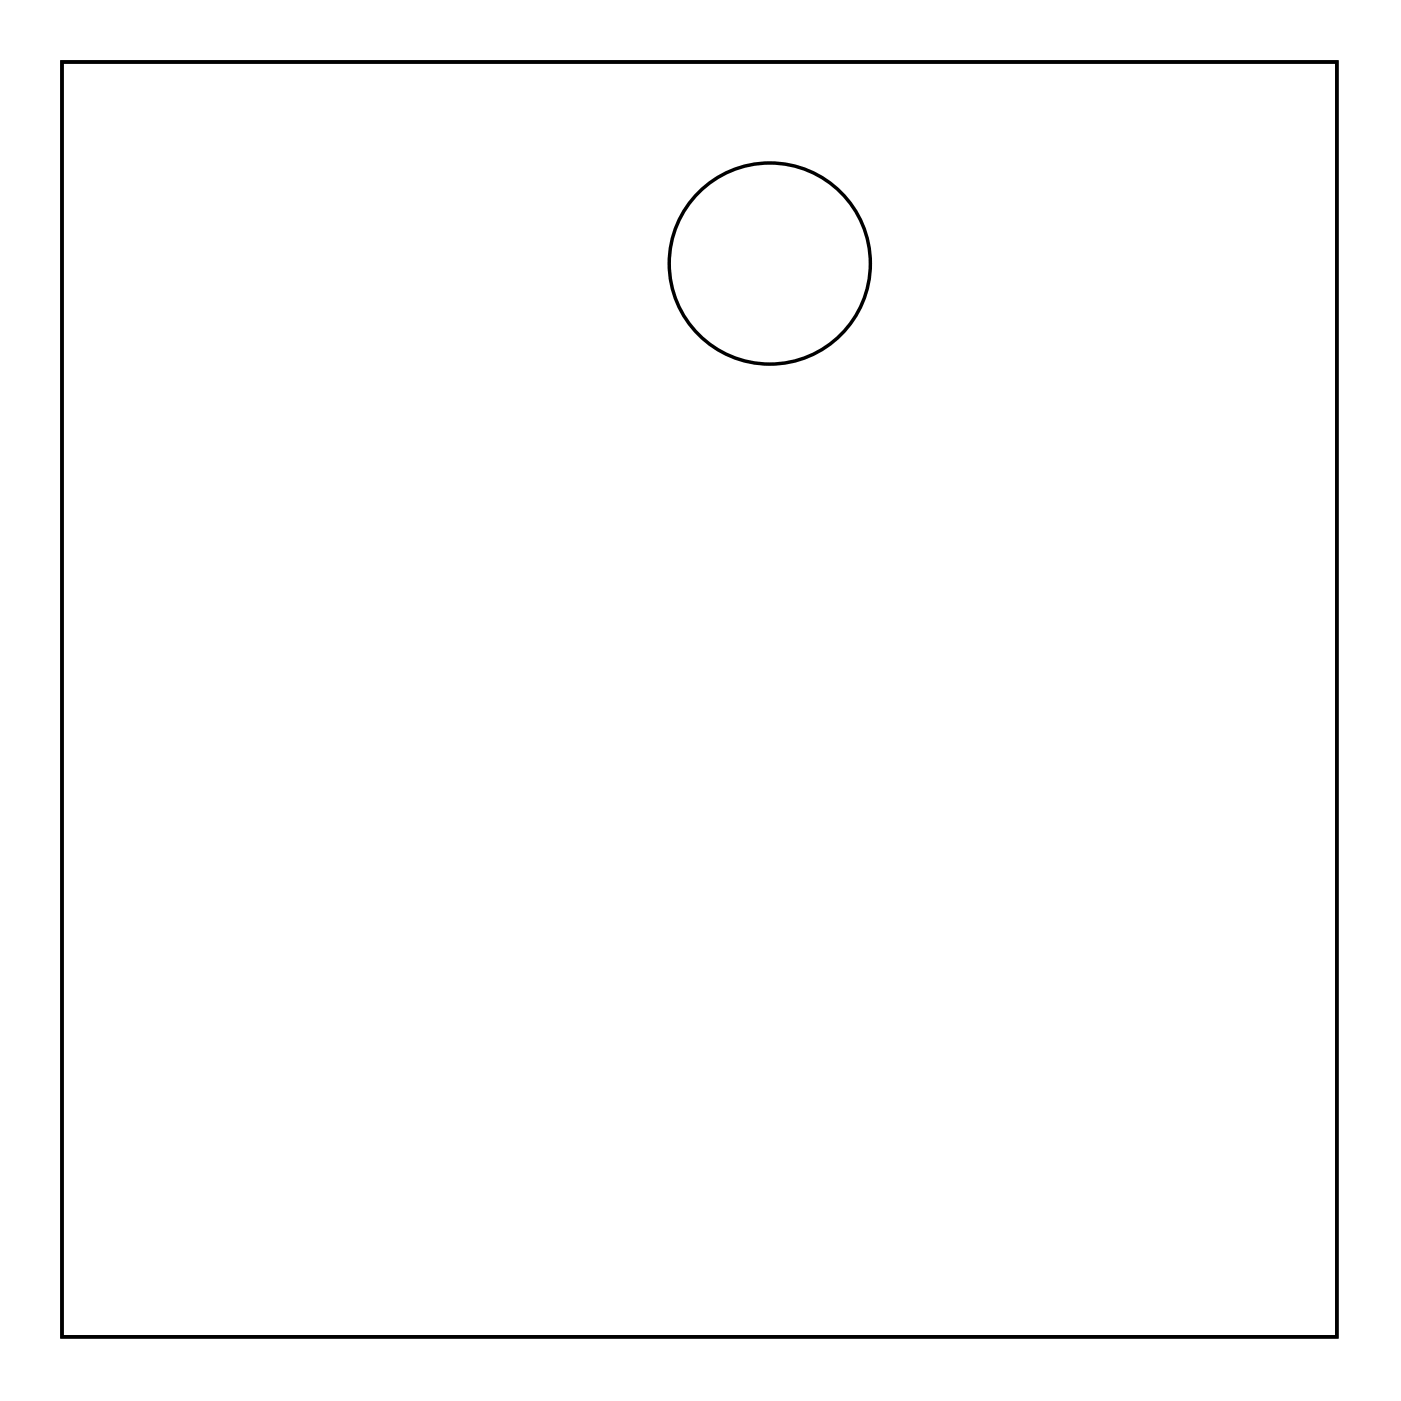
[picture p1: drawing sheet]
<svg xmlns="http://www.w3.org/2000/svg" width="82mm" height="82mm" viewBox="0 0 82 82" stroke-linecap="round" stroke-linejoin="round" font-family="sans-serif">
<g fill="none" stroke="#000" stroke-width=".2">
<path d="M3.6 3.6h74.8v74.8h-74.8z"/>
<circle cx="45.2" cy="15.5" r="5.9"/>
</g>
<path d="M3.6 3.6h74.8v74.8h-74.8zM3.6 3.6v74.8h74.8v-74.8z" fill="#000"/>
<circle cx="37" cy="25.6" r=".67" fill="#fff"/>
<circle cx="37" cy="25.6" r=".67" fill="none" stroke="#fff" stroke-width=".69" stroke-linecap="butt"/>
<path d="M36.3 24.9h1.4v1.4h-1.4z" fill="#fff"/>
<path d="M36.3 24.9h1.4v1.4h-1.4z" fill="none" stroke="#fff" stroke-width=".69" stroke-linecap="butt"/>
<circle cx="37" cy="28.2" r=".67" fill="#fff"/>
<circle cx="37" cy="28.2" r=".67" fill="none" stroke="#fff" stroke-width=".69" stroke-linecap="butt"/>
<circle cx="37" cy="30.7" r=".67" fill="#fff"/>
<circle cx="37" cy="30.7" r=".67" fill="none" stroke="#fff" stroke-width=".69" stroke-linecap="butt"/>
<circle cx="37" cy="33.2" r=".67" fill="#fff"/>
<circle cx="37" cy="33.2" r=".67" fill="none" stroke="#fff" stroke-width=".69" stroke-linecap="butt"/>
<circle cx="37" cy="35.8" r=".67" fill="#fff"/>
<circle cx="37" cy="35.8" r=".67" fill="none" stroke="#fff" stroke-width=".69" stroke-linecap="butt"/>
<circle cx="37" cy="38.3" r=".67" fill="#fff"/>
<circle cx="37" cy="38.3" r=".67" fill="none" stroke="#fff" stroke-width=".69" stroke-linecap="butt"/>
<circle cx="37" cy="40.9" r=".67" fill="#fff"/>
<circle cx="37" cy="40.9" r=".67" fill="none" stroke="#fff" stroke-width=".69" stroke-linecap="butt"/>
<circle cx="37" cy="43.4" r=".67" fill="#fff"/>
<circle cx="37" cy="43.4" r=".67" fill="none" stroke="#fff" stroke-width=".69" stroke-linecap="butt"/>
<circle cx="37" cy="45.9" r=".67" fill="#fff"/>
<circle cx="37" cy="45.9" r=".67" fill="none" stroke="#fff" stroke-width=".69" stroke-linecap="butt"/>
<circle cx="37" cy="48.5" r=".67" fill="#fff"/>
<circle cx="37" cy="48.5" r=".67" fill="none" stroke="#fff" stroke-width=".69" stroke-linecap="butt"/>
<circle cx="37" cy="51" r=".67" fill="#fff"/>
<circle cx="37" cy="51" r=".67" fill="none" stroke="#fff" stroke-width=".69" stroke-linecap="butt"/>
<circle cx="37" cy="53.6" r=".67" fill="#fff"/>
<circle cx="37" cy="53.6" r=".67" fill="none" stroke="#fff" stroke-width=".69" stroke-linecap="butt"/>
<circle cx="37" cy="56.1" r=".67" fill="#fff"/>
<circle cx="37" cy="56.1" r=".67" fill="none" stroke="#fff" stroke-width=".69" stroke-linecap="butt"/>
<circle cx="37" cy="58.6" r=".67" fill="#fff"/>
<circle cx="37" cy="58.6" r=".67" fill="none" stroke="#fff" stroke-width=".69" stroke-linecap="butt"/>
<circle cx="37" cy="61.2" r=".67" fill="#fff"/>
<circle cx="37" cy="61.2" r=".67" fill="none" stroke="#fff" stroke-width=".69" stroke-linecap="butt"/>
<circle cx="52.2" cy="25.6" r=".67" fill="#fff"/>
<circle cx="52.2" cy="25.6" r=".67" fill="none" stroke="#fff" stroke-width=".69" stroke-linecap="butt"/>
<circle cx="52.2" cy="28.2" r=".67" fill="#fff"/>
<circle cx="52.2" cy="28.2" r=".67" fill="none" stroke="#fff" stroke-width=".69" stroke-linecap="butt"/>
<circle cx="52.2" cy="30.7" r=".67" fill="#fff"/>
<circle cx="52.2" cy="30.7" r=".67" fill="none" stroke="#fff" stroke-width=".69" stroke-linecap="butt"/>
<circle cx="52.2" cy="33.2" r=".67" fill="#fff"/>
<circle cx="52.2" cy="33.2" r=".67" fill="none" stroke="#fff" stroke-width=".69" stroke-linecap="butt"/>
<circle cx="52.2" cy="35.8" r=".67" fill="#fff"/>
<circle cx="52.2" cy="35.8" r=".67" fill="none" stroke="#fff" stroke-width=".69" stroke-linecap="butt"/>
<circle cx="52.2" cy="38.3" r=".67" fill="#fff"/>
<circle cx="52.2" cy="38.3" r=".67" fill="none" stroke="#fff" stroke-width=".69" stroke-linecap="butt"/>
<circle cx="52.2" cy="40.9" r=".67" fill="#fff"/>
<circle cx="52.2" cy="40.9" r=".67" fill="none" stroke="#fff" stroke-width=".69" stroke-linecap="butt"/>
<circle cx="52.2" cy="43.4" r=".67" fill="#fff"/>
<circle cx="52.2" cy="43.4" r=".67" fill="none" stroke="#fff" stroke-width=".69" stroke-linecap="butt"/>
<circle cx="52.2" cy="45.9" r=".67" fill="#fff"/>
<circle cx="52.2" cy="45.9" r=".67" fill="none" stroke="#fff" stroke-width=".69" stroke-linecap="butt"/>
<circle cx="52.2" cy="48.5" r=".67" fill="#fff"/>
<circle cx="52.2" cy="48.5" r=".67" fill="none" stroke="#fff" stroke-width=".69" stroke-linecap="butt"/>
<circle cx="52.2" cy="51" r=".67" fill="#fff"/>
<circle cx="52.2" cy="51" r=".67" fill="none" stroke="#fff" stroke-width=".69" stroke-linecap="butt"/>
<circle cx="52.2" cy="53.6" r=".67" fill="#fff"/>
<circle cx="52.2" cy="53.6" r=".67" fill="none" stroke="#fff" stroke-width=".69" stroke-linecap="butt"/>
<circle cx="52.2" cy="56.1" r=".67" fill="#fff"/>
<circle cx="52.2" cy="56.1" r=".67" fill="none" stroke="#fff" stroke-width=".69" stroke-linecap="butt"/>
<circle cx="52.2" cy="58.6" r=".67" fill="#fff"/>
<circle cx="52.2" cy="58.6" r=".67" fill="none" stroke="#fff" stroke-width=".69" stroke-linecap="butt"/>
<circle cx="52.2" cy="61.2" r=".67" fill="#fff"/>
<circle cx="52.2" cy="61.2" r=".67" fill="none" stroke="#fff" stroke-width=".69" stroke-linecap="butt"/>
<circle cx="11.6" cy="61.2" r=".72" fill="#fff"/>
<circle cx="11.6" cy="61.2" r=".72" fill="none" stroke="#fff" stroke-width=".69" stroke-linecap="butt"/>
<path d="M9.9 60.5h3.3v1.4h-3.3zM10.9 61.2a.72 .72 0 0 0 1.4 0 .72 .72 0 0 0-1.4 0z" fill="#fff"/>
<g fill="none" stroke="#fff" stroke-width=".25">
<path d="M9.9 60.5h3.3v1.4h-3.3z"/>
<circle cx="11.6" cy="61.2" r=".72"/>
</g>
<circle cx="11.6" cy="58.6" r=".72" fill="#fff"/>
<circle cx="11.6" cy="58.6" r=".72" fill="none" stroke="#fff" stroke-width=".69" stroke-linecap="butt"/>
<path d="M9.9 57.9h3.3v1.5h-3.3zM10.9 58.6a.72 .72 0 0 0 1.4 0 .72 .72 0 0 0-1.4 0z" fill="#fff"/>
<g fill="none" stroke="#fff" stroke-width=".25">
<path d="M9.9 57.9h3.3v1.5h-3.3z"/>
<circle cx="11.6" cy="58.6" r=".72"/>
</g>
<circle cx="11.6" cy="56.1" r=".72" fill="#fff"/>
<circle cx="11.6" cy="56.1" r=".72" fill="none" stroke="#fff" stroke-width=".69" stroke-linecap="butt"/>
<path d="M9.9 55.4h3.3v1.4h-3.3zM10.9 56.1a.72 .72 0 0 0 1.4 0 .72 .72 0 0 0-1.4 0z" fill="#fff"/>
<g fill="none" stroke="#fff" stroke-width=".25">
<path d="M9.9 55.4h3.3v1.4h-3.3z"/>
<circle cx="11.6" cy="56.1" r=".72"/>
</g>
<circle cx="11.6" cy="53.6" r=".72" fill="#fff"/>
<circle cx="11.6" cy="53.6" r=".72" fill="none" stroke="#fff" stroke-width=".69" stroke-linecap="butt"/>
<path d="M9.9 52.8h3.3v1.5h-3.3zM10.9 53.6a.72 .72 0 0 0 1.4 0 .72 .72 0 0 0-1.4 0z" fill="#fff"/>
<g fill="none" stroke="#fff" stroke-width=".25">
<path d="M9.9 52.8h3.3v1.5h-3.3z"/>
<circle cx="11.6" cy="53.6" r=".72"/>
</g>
<circle cx="11.6" cy="51" r=".72" fill="#fff"/>
<circle cx="11.6" cy="51" r=".72" fill="none" stroke="#fff" stroke-width=".69" stroke-linecap="butt"/>
<path d="M9.9 50.3h3.3v1.4h-3.3zM10.9 51a.72 .72 0 0 0 1.4 0 .72 .72 0 0 0-1.4 0z" fill="#fff"/>
<g fill="none" stroke="#fff" stroke-width=".25">
<path d="M9.9 50.3h3.3v1.4h-3.3z"/>
<circle cx="11.6" cy="51" r=".72"/>
</g>
<circle cx="11.6" cy="48.5" r=".72" fill="#fff"/>
<circle cx="11.6" cy="48.5" r=".72" fill="none" stroke="#fff" stroke-width=".69" stroke-linecap="butt"/>
<path d="M9.9 47.8h3.3v1.4h-3.3zM10.9 48.5a.72 .72 0 0 0 1.4 0 .72 .72 0 0 0-1.4 0z" fill="#fff"/>
<g fill="none" stroke="#fff" stroke-width=".25">
<path d="M9.9 47.8h3.3v1.4h-3.3z"/>
<circle cx="11.6" cy="48.5" r=".72"/>
</g>
<circle cx="11.6" cy="45.9" r=".72" fill="#fff"/>
<circle cx="11.6" cy="45.9" r=".72" fill="none" stroke="#fff" stroke-width=".69" stroke-linecap="butt"/>
<path d="M9.9 45.2h3.3v1.5h-3.3zM10.9 45.9a.72 .72 0 0 0 1.4 0 .72 .72 0 0 0-1.4 0z" fill="#fff"/>
<g fill="none" stroke="#fff" stroke-width=".25">
<path d="M9.9 45.2h3.3v1.5h-3.3z"/>
<circle cx="11.6" cy="45.9" r=".72"/>
</g>
<circle cx="11.6" cy="43.4" r=".72" fill="#fff"/>
<circle cx="11.6" cy="43.4" r=".72" fill="none" stroke="#fff" stroke-width=".69" stroke-linecap="butt"/>
<path d="M9.9 42.7h3.3v1.4h-3.3zM10.9 43.4a.72 .72 0 0 0 1.4 0 .72 .72 0 0 0-1.4 0z" fill="#fff"/>
<g fill="none" stroke="#fff" stroke-width=".25">
<path d="M9.9 42.7h3.3v1.4h-3.3z"/>
<circle cx="11.6" cy="43.4" r=".72"/>
</g>
<circle cx="26.8" cy="43.4" r=".72" fill="#fff"/>
<circle cx="26.8" cy="43.4" r=".72" fill="none" stroke="#fff" stroke-width=".69" stroke-linecap="butt"/>
<path d="M25.2 42.7h3.3v1.4h-3.3zM26.1 43.4a.72 .72 0 0 0 1.4 0 .72 .72 0 0 0-1.4 0z" fill="#fff"/>
<g fill="none" stroke="#fff" stroke-width=".25">
<path d="M25.2 42.7h3.3v1.4h-3.3z"/>
<circle cx="26.8" cy="43.4" r=".72"/>
</g>
<circle cx="26.8" cy="45.9" r=".72" fill="#fff"/>
<circle cx="26.8" cy="45.9" r=".72" fill="none" stroke="#fff" stroke-width=".69" stroke-linecap="butt"/>
<path d="M25.2 45.2h3.3v1.5h-3.3zM26.1 45.9a.72 .72 0 0 0 1.4 0 .72 .72 0 0 0-1.4 0z" fill="#fff"/>
<g fill="none" stroke="#fff" stroke-width=".25">
<path d="M25.2 45.2h3.3v1.5h-3.3z"/>
<circle cx="26.8" cy="45.9" r=".72"/>
</g>
<circle cx="26.8" cy="48.5" r=".72" fill="#fff"/>
<circle cx="26.8" cy="48.5" r=".72" fill="none" stroke="#fff" stroke-width=".69" stroke-linecap="butt"/>
<path d="M25.2 47.8h3.3v1.4h-3.3zM26.1 48.5a.72 .72 0 0 0 1.4 0 .72 .72 0 0 0-1.4 0z" fill="#fff"/>
<g fill="none" stroke="#fff" stroke-width=".25">
<path d="M25.2 47.8h3.3v1.4h-3.3z"/>
<circle cx="26.8" cy="48.5" r=".72"/>
</g>
<circle cx="26.8" cy="51" r=".72" fill="#fff"/>
<circle cx="26.8" cy="51" r=".72" fill="none" stroke="#fff" stroke-width=".69" stroke-linecap="butt"/>
<path d="M25.2 50.3h3.3v1.4h-3.3zM26.1 51a.72 .72 0 0 0 1.4 0 .72 .72 0 0 0-1.4 0z" fill="#fff"/>
<g fill="none" stroke="#fff" stroke-width=".25">
<path d="M25.2 50.3h3.3v1.4h-3.3z"/>
<circle cx="26.8" cy="51" r=".72"/>
</g>
<circle cx="26.8" cy="53.6" r=".72" fill="#fff"/>
<circle cx="26.8" cy="53.6" r=".72" fill="none" stroke="#fff" stroke-width=".69" stroke-linecap="butt"/>
<path d="M25.2 52.8h3.3v1.5h-3.3zM26.1 53.6a.72 .72 0 0 0 1.4 0 .72 .72 0 0 0-1.4 0z" fill="#fff"/>
<g fill="none" stroke="#fff" stroke-width=".25">
<path d="M25.2 52.8h3.3v1.5h-3.3z"/>
<circle cx="26.8" cy="53.6" r=".72"/>
</g>
<circle cx="26.8" cy="56.1" r=".72" fill="#fff"/>
<circle cx="26.8" cy="56.1" r=".72" fill="none" stroke="#fff" stroke-width=".69" stroke-linecap="butt"/>
<path d="M25.2 55.4h3.3v1.4h-3.3zM26.1 56.1a.72 .72 0 0 0 1.4 0 .72 .72 0 0 0-1.4 0z" fill="#fff"/>
<g fill="none" stroke="#fff" stroke-width=".25">
<path d="M25.2 55.4h3.3v1.4h-3.3z"/>
<circle cx="26.8" cy="56.1" r=".72"/>
</g>
<circle cx="26.8" cy="58.6" r=".72" fill="#fff"/>
<circle cx="26.8" cy="58.6" r=".72" fill="none" stroke="#fff" stroke-width=".69" stroke-linecap="butt"/>
<path d="M25.2 57.9h3.3v1.5h-3.3zM26.1 58.6a.72 .72 0 0 0 1.4 0 .72 .72 0 0 0-1.4 0z" fill="#fff"/>
<g fill="none" stroke="#fff" stroke-width=".25">
<path d="M25.2 57.9h3.3v1.5h-3.3z"/>
<circle cx="26.8" cy="58.6" r=".72"/>
</g>
<circle cx="26.8" cy="61.2" r=".72" fill="#fff"/>
<circle cx="26.8" cy="61.2" r=".72" fill="none" stroke="#fff" stroke-width=".69" stroke-linecap="butt"/>
<path d="M25.2 60.5h3.3v1.4h-3.3zM26.1 61.2a.72 .72 0 0 0 1.4 0 .72 .72 0 0 0-1.4 0z" fill="#fff"/>
<g fill="none" stroke="#fff" stroke-width=".25">
<path d="M25.2 60.5h3.3v1.4h-3.3z"/>
<circle cx="26.8" cy="61.2" r=".72"/>
</g>
<circle cx="23" cy="40.9" r=".7" fill="#fff"/>
<circle cx="23" cy="40.9" r=".7" fill="none" stroke="#fff" stroke-width=".76" stroke-linecap="butt"/>
<circle cx="12.9" cy="40.9" r=".7" fill="#fff"/>
<circle cx="12.9" cy="40.9" r=".7" fill="none" stroke="#fff" stroke-width=".76" stroke-linecap="butt"/>
<circle cx="31.9" cy="53.6" r=".7" fill="#fff"/>
<circle cx="31.9" cy="53.6" r=".7" fill="none" stroke="#fff" stroke-width=".76" stroke-linecap="butt"/>
<circle cx="31.9" cy="43.4" r=".7" fill="#fff"/>
<circle cx="31.9" cy="43.4" r=".7" fill="none" stroke="#fff" stroke-width=".76" stroke-linecap="butt"/>
<path d="M9.6 17.2h1.5v1.6h-1.5z" fill="#fff"/>
<path d="M9.6 17.2h1.5v1.6h-1.5z" fill="none" stroke="#fff" stroke-width=".76" stroke-linecap="butt"/>
<circle cx="10.3" cy="18" r=".76" fill="#fff"/>
<circle cx="10.3" cy="18" r=".76" fill="none" stroke="#fff" stroke-width=".76" stroke-linecap="butt"/>
<circle cx="10.3" cy="23.1" r=".76" fill="#fff"/>
<circle cx="10.3" cy="23.1" r=".76" fill="none" stroke="#fff" stroke-width=".76" stroke-linecap="butt"/>
<path d="M9.6 29.9h1.5v1.6h-1.5z" fill="#fff"/>
<path d="M9.6 29.9h1.5v1.6h-1.5z" fill="none" stroke="#fff" stroke-width=".76" stroke-linecap="butt"/>
<circle cx="10.3" cy="30.7" r=".76" fill="#fff"/>
<circle cx="10.3" cy="30.7" r=".76" fill="none" stroke="#fff" stroke-width=".76" stroke-linecap="butt"/>
<circle cx="10.3" cy="35.8" r=".76" fill="#fff"/>
<circle cx="10.3" cy="35.8" r=".76" fill="none" stroke="#fff" stroke-width=".76" stroke-linecap="butt"/>
<path d="M74.3 26.1h1.5v1.6h-1.5z" fill="#fff"/>
<path d="M74.3 26.1h1.5v1.6h-1.5z" fill="none" stroke="#fff" stroke-width=".76" stroke-linecap="butt"/>
<circle cx="75.1" cy="26.9" r=".76" fill="#fff"/>
<circle cx="75.1" cy="26.9" r=".76" fill="none" stroke="#fff" stroke-width=".76" stroke-linecap="butt"/>
<circle cx="75.1" cy="21.8" r=".76" fill="#fff"/>
<circle cx="75.1" cy="21.8" r=".76" fill="none" stroke="#fff" stroke-width=".76" stroke-linecap="butt"/>
<circle cx="30.6" cy="21.8" r=".74" fill="#fff"/>
<circle cx="30.6" cy="21.8" r=".74" fill="none" stroke="#fff" stroke-width=".76" stroke-linecap="butt"/>
<circle cx="28.1" cy="21.8" r=".74" fill="#fff"/>
<circle cx="28.1" cy="21.8" r=".74" fill="none" stroke="#fff" stroke-width=".76" stroke-linecap="butt"/>
<circle cx="25.6" cy="21.8" r=".74" fill="#fff"/>
<circle cx="25.6" cy="21.8" r=".74" fill="none" stroke="#fff" stroke-width=".76" stroke-linecap="butt"/>
<circle cx="23" cy="21.8" r=".74" fill="#fff"/>
<circle cx="23" cy="21.8" r=".74" fill="none" stroke="#fff" stroke-width=".76" stroke-linecap="butt"/>
<circle cx="20.5" cy="66.3" r=".74" fill="#fff"/>
<circle cx="20.5" cy="66.3" r=".74" fill="none" stroke="#fff" stroke-width=".76" stroke-linecap="butt"/>
<circle cx="17.9" cy="66.3" r=".74" fill="#fff"/>
<circle cx="17.9" cy="66.3" r=".74" fill="none" stroke="#fff" stroke-width=".76" stroke-linecap="butt"/>
<circle cx="73.8" cy="34.5" r=".74" fill="#fff"/>
<circle cx="73.8" cy="34.5" r=".74" fill="none" stroke="#fff" stroke-width=".76" stroke-linecap="butt"/>
<circle cx="73.8" cy="37.1" r=".74" fill="#fff"/>
<circle cx="73.8" cy="37.1" r=".74" fill="none" stroke="#fff" stroke-width=".76" stroke-linecap="butt"/>
<circle cx="73.8" cy="39.6" r=".74" fill="#fff"/>
<circle cx="73.8" cy="39.6" r=".74" fill="none" stroke="#fff" stroke-width=".76" stroke-linecap="butt"/>
<circle cx="53.5" cy="12.9" r=".74" fill="#fff"/>
<circle cx="53.5" cy="12.9" r=".74" fill="none" stroke="#fff" stroke-width=".76" stroke-linecap="butt"/>
<circle cx="56" cy="12.9" r=".74" fill="#fff"/>
<circle cx="56" cy="12.9" r=".74" fill="none" stroke="#fff" stroke-width=".76" stroke-linecap="butt"/>
<circle cx="58.6" cy="12.9" r=".74" fill="#fff"/>
<circle cx="58.6" cy="12.9" r=".74" fill="none" stroke="#fff" stroke-width=".76" stroke-linecap="butt"/>
<circle cx="61.1" cy="12.9" r=".74" fill="#fff"/>
<circle cx="61.1" cy="12.9" r=".74" fill="none" stroke="#fff" stroke-width=".76" stroke-linecap="butt"/>
<circle cx="63.7" cy="12.9" r=".74" fill="#fff"/>
<circle cx="63.7" cy="12.9" r=".74" fill="none" stroke="#fff" stroke-width=".76" stroke-linecap="butt"/>
<circle cx="66.2" cy="12.9" r=".74" fill="#fff"/>
<circle cx="66.2" cy="12.9" r=".74" fill="none" stroke="#fff" stroke-width=".76" stroke-linecap="butt"/>
<circle cx="68.7" cy="12.9" r=".74" fill="#fff"/>
<circle cx="68.7" cy="12.9" r=".74" fill="none" stroke="#fff" stroke-width=".76" stroke-linecap="butt"/>
<circle cx="71.3" cy="12.9" r=".74" fill="#fff"/>
<circle cx="71.3" cy="12.9" r=".74" fill="none" stroke="#fff" stroke-width=".76" stroke-linecap="butt"/>
<circle cx="53.5" cy="10.4" r=".74" fill="#fff"/>
<circle cx="53.5" cy="10.4" r=".74" fill="none" stroke="#fff" stroke-width=".76" stroke-linecap="butt"/>
<circle cx="56" cy="10.4" r=".74" fill="#fff"/>
<circle cx="56" cy="10.4" r=".74" fill="none" stroke="#fff" stroke-width=".76" stroke-linecap="butt"/>
<circle cx="58.6" cy="10.4" r=".74" fill="#fff"/>
<circle cx="58.6" cy="10.4" r=".74" fill="none" stroke="#fff" stroke-width=".76" stroke-linecap="butt"/>
<circle cx="61.1" cy="10.4" r=".74" fill="#fff"/>
<circle cx="61.1" cy="10.4" r=".74" fill="none" stroke="#fff" stroke-width=".76" stroke-linecap="butt"/>
<circle cx="63.7" cy="10.4" r=".74" fill="#fff"/>
<circle cx="63.7" cy="10.4" r=".74" fill="none" stroke="#fff" stroke-width=".76" stroke-linecap="butt"/>
<circle cx="66.2" cy="10.4" r=".74" fill="#fff"/>
<circle cx="66.2" cy="10.4" r=".74" fill="none" stroke="#fff" stroke-width=".76" stroke-linecap="butt"/>
<circle cx="68.7" cy="10.4" r=".74" fill="#fff"/>
<circle cx="68.7" cy="10.4" r=".74" fill="none" stroke="#fff" stroke-width=".76" stroke-linecap="butt"/>
<circle cx="71.3" cy="10.4" r=".74" fill="#fff"/>
<circle cx="71.3" cy="10.4" r=".74" fill="none" stroke="#fff" stroke-width=".76" stroke-linecap="butt"/>
<circle cx="53.5" cy="7.8" r=".74" fill="#fff"/>
<circle cx="53.5" cy="7.8" r=".74" fill="none" stroke="#fff" stroke-width=".76" stroke-linecap="butt"/>
<circle cx="56" cy="7.8" r=".74" fill="#fff"/>
<circle cx="56" cy="7.8" r=".74" fill="none" stroke="#fff" stroke-width=".76" stroke-linecap="butt"/>
<circle cx="58.6" cy="7.8" r=".74" fill="#fff"/>
<circle cx="58.6" cy="7.8" r=".74" fill="none" stroke="#fff" stroke-width=".76" stroke-linecap="butt"/>
<circle cx="61.1" cy="7.8" r=".74" fill="#fff"/>
<circle cx="61.1" cy="7.8" r=".74" fill="none" stroke="#fff" stroke-width=".76" stroke-linecap="butt"/>
<circle cx="63.7" cy="7.8" r=".74" fill="#fff"/>
<circle cx="63.7" cy="7.8" r=".74" fill="none" stroke="#fff" stroke-width=".76" stroke-linecap="butt"/>
<circle cx="66.2" cy="7.8" r=".74" fill="#fff"/>
<circle cx="66.2" cy="7.8" r=".74" fill="none" stroke="#fff" stroke-width=".76" stroke-linecap="butt"/>
<circle cx="68.7" cy="7.8" r=".74" fill="#fff"/>
<circle cx="68.7" cy="7.8" r=".74" fill="none" stroke="#fff" stroke-width=".76" stroke-linecap="butt"/>
<circle cx="71.3" cy="7.8" r=".74" fill="#fff"/>
<circle cx="71.3" cy="7.8" r=".74" fill="none" stroke="#fff" stroke-width=".76" stroke-linecap="butt"/>
<circle cx="56" cy="56.1" r=".74" fill="#fff"/>
<circle cx="56" cy="56.1" r=".74" fill="none" stroke="#fff" stroke-width=".76" stroke-linecap="butt"/>
<circle cx="56" cy="58.6" r=".74" fill="#fff"/>
<circle cx="56" cy="58.6" r=".74" fill="none" stroke="#fff" stroke-width=".76" stroke-linecap="butt"/>
<circle cx="30.2" cy="66.3" r=".7" fill="#fff"/>
<circle cx="30.2" cy="66.3" r=".7" fill="none" stroke="#fff" stroke-width=".76" stroke-linecap="butt"/>
<circle cx="30.2" cy="72.8" r=".7" fill="#fff"/>
<circle cx="30.2" cy="72.8" r=".7" fill="none" stroke="#fff" stroke-width=".76" stroke-linecap="butt"/>
<circle cx="25.7" cy="66.3" r=".7" fill="#fff"/>
<circle cx="25.7" cy="66.3" r=".7" fill="none" stroke="#fff" stroke-width=".76" stroke-linecap="butt"/>
<circle cx="25.7" cy="72.8" r=".7" fill="#fff"/>
<circle cx="25.7" cy="72.8" r=".7" fill="none" stroke="#fff" stroke-width=".76" stroke-linecap="butt"/>
<circle cx="62.4" cy="66.3" r=".7" fill="#fff"/>
<circle cx="62.4" cy="66.3" r=".7" fill="none" stroke="#fff" stroke-width=".76" stroke-linecap="butt"/>
<circle cx="62.4" cy="72.8" r=".7" fill="#fff"/>
<circle cx="62.4" cy="72.8" r=".7" fill="none" stroke="#fff" stroke-width=".76" stroke-linecap="butt"/>
<circle cx="57.9" cy="66.3" r=".7" fill="#fff"/>
<circle cx="57.9" cy="66.3" r=".7" fill="none" stroke="#fff" stroke-width=".76" stroke-linecap="butt"/>
<circle cx="57.9" cy="72.8" r=".7" fill="#fff"/>
<circle cx="57.9" cy="72.8" r=".7" fill="none" stroke="#fff" stroke-width=".76" stroke-linecap="butt"/>
<circle cx="34.4" cy="35.8" r=".74" fill="#fff"/>
<circle cx="34.4" cy="35.8" r=".74" fill="none" stroke="#fff" stroke-width=".76" stroke-linecap="butt"/>
<circle cx="34.4" cy="38.3" r=".74" fill="#fff"/>
<circle cx="34.4" cy="38.3" r=".74" fill="none" stroke="#fff" stroke-width=".76" stroke-linecap="butt"/>
<circle cx="34.4" cy="40.9" r=".74" fill="#fff"/>
<circle cx="34.4" cy="40.9" r=".74" fill="none" stroke="#fff" stroke-width=".76" stroke-linecap="butt"/>
<circle cx="34.4" cy="43.4" r=".74" fill="#fff"/>
<circle cx="34.4" cy="43.4" r=".74" fill="none" stroke="#fff" stroke-width=".76" stroke-linecap="butt"/>
<circle cx="29.4" cy="35.8" r=".74" fill="#fff"/>
<circle cx="29.4" cy="35.8" r=".74" fill="none" stroke="#fff" stroke-width=".76" stroke-linecap="butt"/>
<circle cx="29.4" cy="38.3" r=".74" fill="#fff"/>
<circle cx="29.4" cy="38.3" r=".74" fill="none" stroke="#fff" stroke-width=".76" stroke-linecap="butt"/>
<circle cx="31.9" cy="35.8" r=".74" fill="#fff"/>
<circle cx="31.9" cy="35.8" r=".74" fill="none" stroke="#fff" stroke-width=".76" stroke-linecap="butt"/>
<circle cx="31.9" cy="38.3" r=".74" fill="#fff"/>
<circle cx="31.9" cy="38.3" r=".74" fill="none" stroke="#fff" stroke-width=".76" stroke-linecap="butt"/>
<circle cx="68.7" cy="47.2" r=".74" fill="#fff"/>
<circle cx="68.7" cy="47.2" r=".74" fill="none" stroke="#fff" stroke-width=".76" stroke-linecap="butt"/>
<circle cx="71.3" cy="47.2" r=".74" fill="#fff"/>
<circle cx="71.3" cy="47.2" r=".74" fill="none" stroke="#fff" stroke-width=".76" stroke-linecap="butt"/>
<circle cx="73.8" cy="47.2" r=".74" fill="#fff"/>
<circle cx="73.8" cy="47.2" r=".74" fill="none" stroke="#fff" stroke-width=".76" stroke-linecap="butt"/>
<circle cx="76.4" cy="47.2" r=".74" fill="#fff"/>
<circle cx="76.4" cy="47.2" r=".74" fill="none" stroke="#fff" stroke-width=".76" stroke-linecap="butt"/>
<circle cx="49.7" cy="70.1" r=".6" fill="#fff"/>
<circle cx="49.7" cy="70.1" r=".6" fill="none" stroke="#fff" stroke-width=".65" stroke-linecap="butt"/>
<path d="M49.1 69.5h1.2v1.2h-1.2z" fill="#fff"/>
<path d="M49.1 69.5h1.2v1.2h-1.2z" fill="none" stroke="#fff" stroke-width=".65" stroke-linecap="butt"/>
<circle cx="49.7" cy="72.6" r=".6" fill="#fff"/>
<circle cx="49.7" cy="72.6" r=".6" fill="none" stroke="#fff" stroke-width=".65" stroke-linecap="butt"/>
<circle cx="39.5" cy="70.1" r=".6" fill="#fff"/>
<circle cx="39.5" cy="70.1" r=".6" fill="none" stroke="#fff" stroke-width=".65" stroke-linecap="butt"/>
<path d="M38.9 69.5h1.2v1.2h-1.2z" fill="#fff"/>
<path d="M38.9 69.5h1.2v1.2h-1.2z" fill="none" stroke="#fff" stroke-width=".65" stroke-linecap="butt"/>
<circle cx="39.5" cy="72.6" r=".6" fill="#fff"/>
<circle cx="39.5" cy="72.6" r=".6" fill="none" stroke="#fff" stroke-width=".65" stroke-linecap="butt"/>
<circle cx="47.1" cy="70.1" r=".7" fill="#fff"/>
<circle cx="47.1" cy="70.1" r=".7" fill="none" stroke="#fff" stroke-width=".76" stroke-linecap="butt"/>
<circle cx="47.1" cy="62.5" r=".7" fill="#fff"/>
<circle cx="47.1" cy="62.5" r=".7" fill="none" stroke="#fff" stroke-width=".76" stroke-linecap="butt"/>
<circle cx="41.9" cy="70.1" r=".7" fill="#fff"/>
<circle cx="41.9" cy="70.1" r=".7" fill="none" stroke="#fff" stroke-width=".76" stroke-linecap="butt"/>
<circle cx="41.9" cy="62.5" r=".7" fill="#fff"/>
<circle cx="41.9" cy="62.5" r=".7" fill="none" stroke="#fff" stroke-width=".76" stroke-linecap="butt"/>
<circle cx="58.6" cy="15.5" r=".74" fill="#fff"/>
<circle cx="58.6" cy="15.5" r=".74" fill="none" stroke="#fff" stroke-width=".76" stroke-linecap="butt"/>
<circle cx="61.1" cy="15.5" r=".74" fill="#fff"/>
<circle cx="61.1" cy="15.5" r=".74" fill="none" stroke="#fff" stroke-width=".76" stroke-linecap="butt"/>
<circle cx="28.1" cy="24.4" r=".74" fill="#fff"/>
<circle cx="28.1" cy="24.4" r=".74" fill="none" stroke="#fff" stroke-width=".76" stroke-linecap="butt"/>
<circle cx="30.6" cy="24.4" r=".74" fill="#fff"/>
<circle cx="30.6" cy="24.4" r=".74" fill="none" stroke="#fff" stroke-width=".76" stroke-linecap="butt"/>
<circle cx="24.3" cy="6.6" r=".74" fill="#fff"/>
<circle cx="24.3" cy="6.6" r=".74" fill="none" stroke="#fff" stroke-width=".76" stroke-linecap="butt"/>
<circle cx="26.8" cy="6.6" r=".74" fill="#fff"/>
<circle cx="26.8" cy="6.6" r=".74" fill="none" stroke="#fff" stroke-width=".76" stroke-linecap="butt"/>
<circle cx="29.4" cy="6.6" r=".74" fill="#fff"/>
<circle cx="29.4" cy="6.6" r=".74" fill="none" stroke="#fff" stroke-width=".76" stroke-linecap="butt"/>
<circle cx="31.9" cy="6.6" r=".74" fill="#fff"/>
<circle cx="31.9" cy="6.6" r=".74" fill="none" stroke="#fff" stroke-width=".76" stroke-linecap="butt"/>
<circle cx="37" cy="9.1" r=".74" fill="#fff"/>
<circle cx="37" cy="9.1" r=".74" fill="none" stroke="#fff" stroke-width=".76" stroke-linecap="butt"/>
<circle cx="37" cy="6.6" r=".74" fill="#fff"/>
<circle cx="37" cy="6.6" r=".74" fill="none" stroke="#fff" stroke-width=".76" stroke-linecap="butt"/>
<circle cx="15.4" cy="61.2" r=".7" fill="#fff"/>
<circle cx="15.4" cy="61.2" r=".7" fill="none" stroke="#fff" stroke-width=".76" stroke-linecap="butt"/>
<circle cx="23" cy="61.2" r=".7" fill="#fff"/>
<circle cx="23" cy="61.2" r=".7" fill="none" stroke="#fff" stroke-width=".76" stroke-linecap="butt"/>
<circle cx="48.4" cy="15.5" r=".67" fill="#fff"/>
<circle cx="48.4" cy="15.5" r=".67" fill="none" stroke="#fff" stroke-width=".69" stroke-linecap="butt"/>
<circle cx="41.9" cy="15.5" r=".67" fill="#fff"/>
<circle cx="41.9" cy="15.5" r=".67" fill="none" stroke="#fff" stroke-width=".69" stroke-linecap="butt"/>
<circle cx="48.4" cy="15.5" r=".67" fill="#fff"/>
<circle cx="48.4" cy="15.5" r=".67" fill="none" stroke="#fff" stroke-width=".69" stroke-linecap="butt"/>
<circle cx="41.9" cy="15.5" r=".67" fill="#fff"/>
<circle cx="41.9" cy="15.5" r=".67" fill="none" stroke="#fff" stroke-width=".69" stroke-linecap="butt"/>
<circle cx="48.4" cy="15.5" r=".67" fill="#fff"/>
<circle cx="48.4" cy="15.5" r=".67" fill="none" stroke="#fff" stroke-width=".69" stroke-linecap="butt"/>
<circle cx="41.9" cy="15.5" r=".67" fill="#fff"/>
<circle cx="41.9" cy="15.5" r=".67" fill="none" stroke="#fff" stroke-width=".69" stroke-linecap="butt"/>
<circle cx="6.2" cy="75.7" r="1.6" fill="#fff"/>
<circle cx="6.2" cy="75.7" r="1.6" fill="none" stroke="#fff" stroke-width=".25"/>
<circle cx="6.3" cy="6.3" r="1.6" fill="#fff"/>
<circle cx="6.3" cy="6.3" r="1.6" fill="none" stroke="#fff" stroke-width=".25"/>
<circle cx="75.6" cy="75.7" r="1.6" fill="#fff"/>
<circle cx="75.6" cy="75.7" r="1.6" fill="none" stroke="#fff" stroke-width=".25"/>
<circle cx="75.7" cy="6.3" r="1.6" fill="#fff"/>
<circle cx="75.7" cy="6.3" r="1.6" fill="none" stroke="#fff" stroke-width=".25"/>
</svg>
